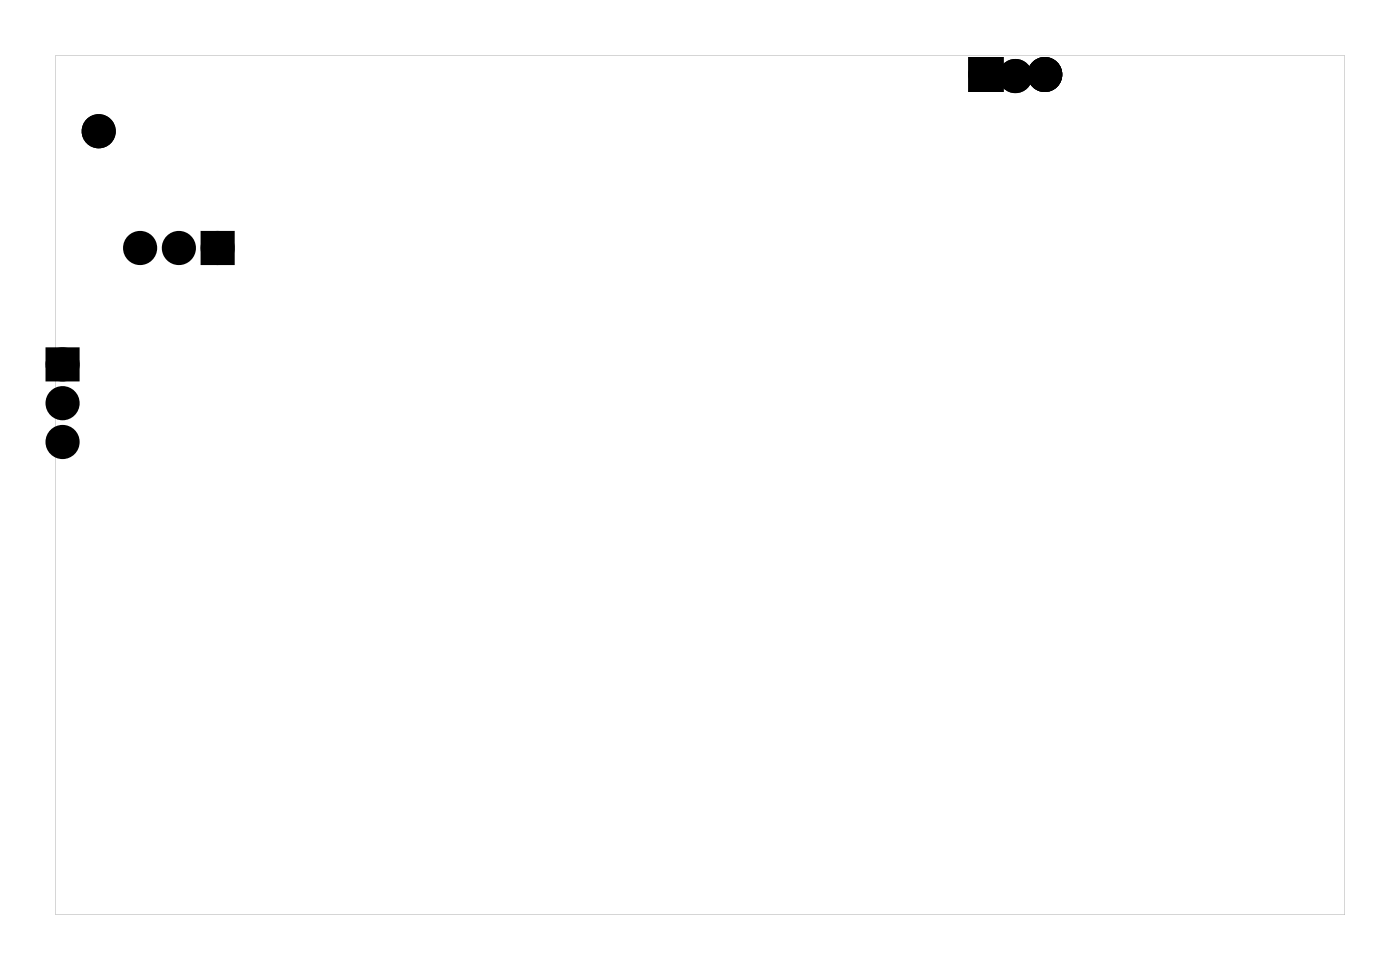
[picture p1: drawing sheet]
<svg xmlns="http://www.w3.org/2000/svg" width="92mm" height="63mm" viewBox="0 0 92 63" stroke-linecap="round" stroke-linejoin="round" font-family="sans-serif">
<g fill="#000">
<path d="M13.5 15.5h1.5v1.5h-1.5zM3.4 23.1h1.4v1.5h-1.4z"/>
<path d="M3.6 3.6h84.5v56.3h-84.5zM3.6 3.6v56.3h84.5v-56.3z"/>
<path d="M63.6 3.9h2v2h-2zM64 4.9a.6 .6 0 0 0 1.2 0 .6 .6 0 0 0-1.2 0z"/>
<path d="M63.6 3.9h2v2h-2zM64 4.9a.6 .6 0 0 0 1.2 0 .6 .6 0 0 0-1.2 0z"/>
<path d="M63.6 3.9h2v2h-2zM64 4.9a.6 .6 0 0 0 1.2 0 .6 .6 0 0 0-1.2 0z"/>
<path d="M63.6 3.9h2v2h-2zM64 4.9a.6 .6 0 0 0 1.2 0 .6 .6 0 0 0-1.2 0z"/>
</g>
<g fill="#000">
<circle cx="6.5" cy="8.6" r=".74"/>
<circle cx="9.2" cy="16.2" r=".74"/>
<circle cx="11.7" cy="16.2" r=".74"/>
<circle cx="14.3" cy="16.2" r=".74"/>
<circle cx="64.6" cy="4.9" r=".81"/>
<circle cx="66.5" cy="5" r=".74"/>
<circle cx="68.5" cy="4.9" r=".81"/>
<circle cx="4.1" cy="28.9" r=".74"/>
<circle cx="4.1" cy="23.9" r=".74"/>
<circle cx="4.1" cy="26.4" r=".74"/>
</g>
<g fill="none" stroke="#000" stroke-width=".76" stroke-linecap="butt">
<path d="M13.5 15.5h1.5v1.5h-1.5zM3.4 23.1h1.4v1.5h-1.4z"/>
<circle cx="6.5" cy="8.6" r=".74"/>
<circle cx="9.2" cy="16.2" r=".74"/>
<circle cx="11.7" cy="16.2" r=".74"/>
<circle cx="14.3" cy="16.2" r=".74"/>
<circle cx="66.5" cy="5" r=".74"/>
<circle cx="4.1" cy="26.4" r=".74"/>
<circle cx="4.1" cy="23.9" r=".74"/>
<circle cx="4.1" cy="28.9" r=".74"/>
</g>
<g fill="none" stroke="#000" stroke-width=".67" stroke-linecap="butt">
<circle cx="64.6" cy="4.9" r=".81"/>
<circle cx="68.5" cy="4.9" r=".81"/>
</g>
<g fill="none" stroke="#000" stroke-width=".25">
<path d="M63.6 3.9h2v2h-2z"/>
<circle cx="64.6" cy="4.9" r=".6"/>
</g>
</svg>
